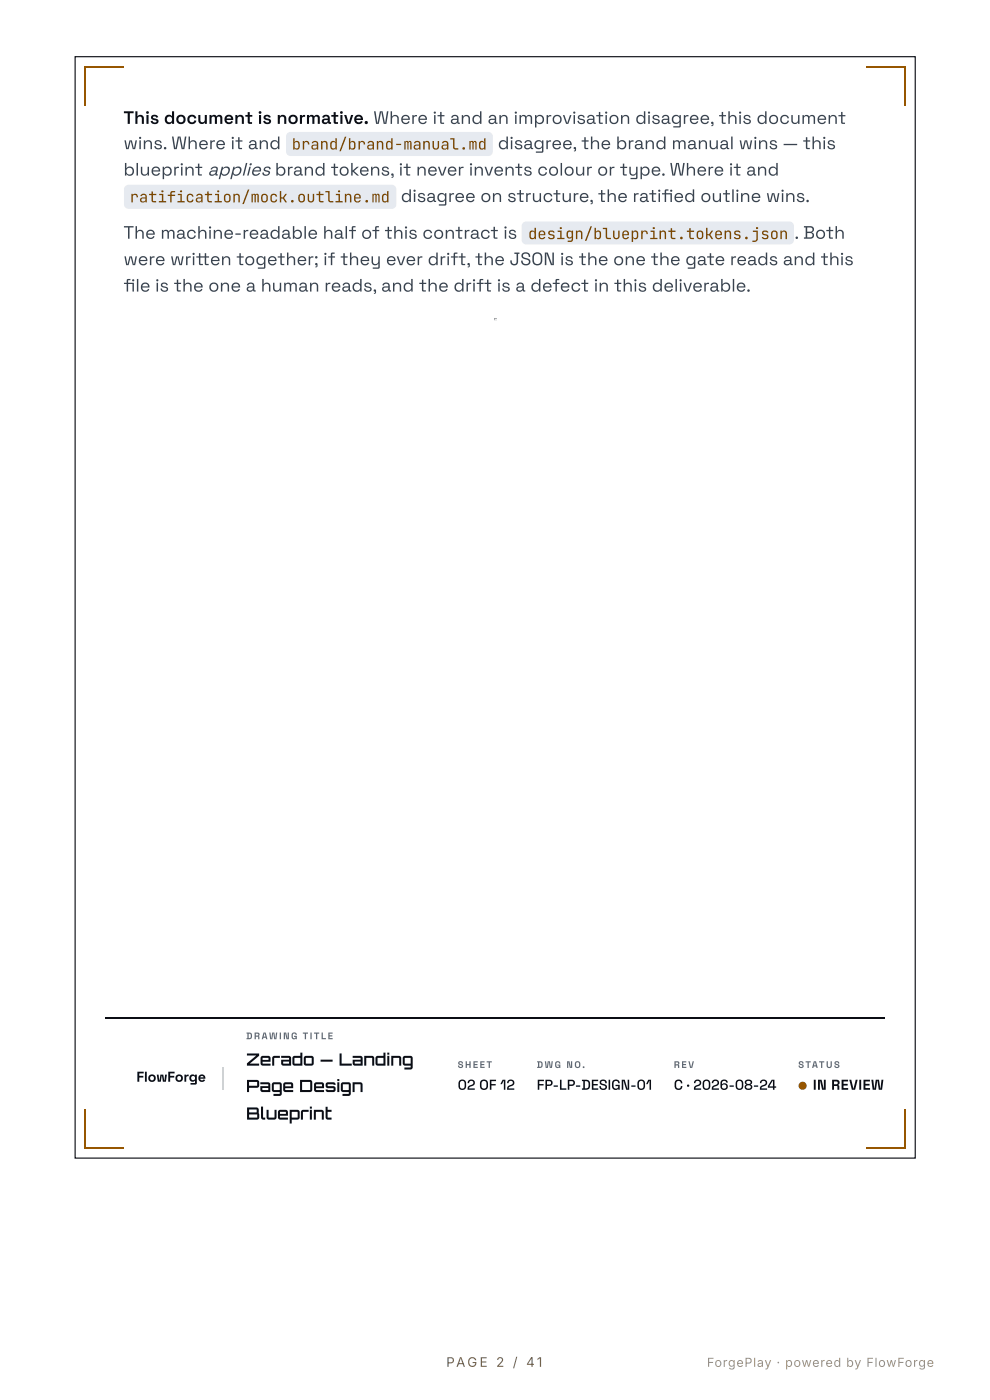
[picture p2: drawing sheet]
<svg xmlns="http://www.w3.org/2000/svg" width="210mm" height="297mm" viewBox="0 0 210 297" stroke-linecap="round" stroke-linejoin="round" font-family="sans-serif">
<defs><g id="words">
<text font-size="3.8" fill="#0b0d14" x="26.2" y="26.3">This document is normative. Where it and an improvisation disagree, this document</text>
<g font-size="3.8" fill="#39434f">
<text x="26.2" y="31.6">wins. Where it and</text>
<text x="105.5" y="31.6">disagree, the brand manual wins — this</text>
<text x="26.2" y="37.2">blueprint applies brand tokens, it never invents colour or type. Where it and</text>
<text x="85" y="42.9">disagree on structure, the ratifed outline wins.</text>
<text x="140.2" y="42.9">i</text>
<text x="26.2" y="50.6">The machine-readable half of this contract is</text>
<text x="168.4" y="50.6">.</text>
<text x="170.3" y="50.6">Both</text>
<text x="26.2" y="56.3">were writen together; if they ever drift, the JSON is the one the gate reads and this</text>
<text x="41.5" y="56.3">t</text>
<text x="26.2" y="61.9">fle is the one a human reads, and the drift is a defect in this deliverable.</text>
<text x="26.2" y="61.9">i</text>
</g>
<g font-size="3.6" fill="#0b0d14">
<text x="52.2" y="226.1">Zerado — Landing</text>
<text x="52.2" y="231.7">Page Design</text>
<text x="52.2" y="237.5">Blueprint</text>
</g>
<g font-size="3.3" fill="#7a4600">
<text x="61.9" y="31.7">brand/brand-manual.md</text>
<text x="27.5" y="42.9">ratification/mock.outline.md</text>
<text x="111.9" y="50.7">design/blueprint.tokens.json</text>
</g>
<g font-size="3" fill="#0b0d14">
<text x="28.9" y="229.5">FlowForge</text>
<text x="97" y="231.2">02 OF 12</text>
<text x="113.8" y="231.2">FP-LP-DESIGN-01</text>
<text x="142.9" y="231.2">C · 2026-08-24</text>
<text x="172.3" y="231.2">IN REVIEW</text>
</g>
<text font-size="2.8" fill="#6b6358" x="94.6" y="290">PAG E 2 / 41</text>
<text font-size="2.6" fill="#9a9387" x="149.9" y="290">ForgePlay · powered by FlowForge</text>
<g font-size="2" fill="#5e6a7a">
<text x="52.2" y="220.5">DRAWING TITLE</text>
<text x="97" y="226.6">SHEET</text>
<text x="113.8" y="226.6">DWG NO.</text>
<text x="142.9" y="226.6">REV</text>
<text x="169.2" y="226.6">STATUS</text>
</g>
</g></defs>
<path d="M15.9 12h178.1v233.7h-178.1z" fill="none" stroke="#0b0d14" stroke-width=".24"/>
<g fill="#e6eaf0">
<path d="M60.9 28.3l.7-.3h41.9a.97 .97 0 0 1 1 1v3.1a.97 .97 0 0 1-1 1h-41.9a.97 .97 0 0 1-1-1v-3.1z"/>
<path d="M26.6 39.5l.7-.3h55.8a.97 .97 0 0 1 .9 1v3.1a.97 .97 0 0 1-.9 1h-55.8a.97 .97 0 0 1-1-1v-3.1z"/>
<path d="M110.9 47.3l.7-.3h55.8a.97 .97 0 0 1 .9 1v2.9a.97 .97 0 0 1-.9 1h-55.8a.97 .97 0 0 1-1-1v-2.9z"/>
</g>
<path d="M104.7 67.5h.5v.2h-.5z" fill="#9a9a9a"/>
<g fill="#eee">
<path d="M104.7 67.7h.5v.2h-.5z"/>
<path d="M105.2 67.5v.4h-.2v-.2z"/>
</g>
<path d="M104.7 67.5h.3v.2l-.3 .2z" fill="#9a9a9a"/>
<path d="M22.4 216h165.2" fill="none" stroke="#0b0d14" stroke-width=".24"/>
<path d="M47.4 226.3v4.9" fill="none" stroke="#c6d0dd" stroke-width=".24"/>
<circle cx="170.2" cy="230.3" r=".85" fill="#965600"/>
<path d="M18 14.2h8.3M18.1 14.1v8.3M183.7 14.2h8.3M191.8 14.1v8.3M18.1 235.3v8.3M191.8 235.3v8.3M18 243.5h8.3M183.7 243.5h8.3" fill="none" stroke="#965600" stroke-width=".24"/>
<use href="#words"/>
</svg>
